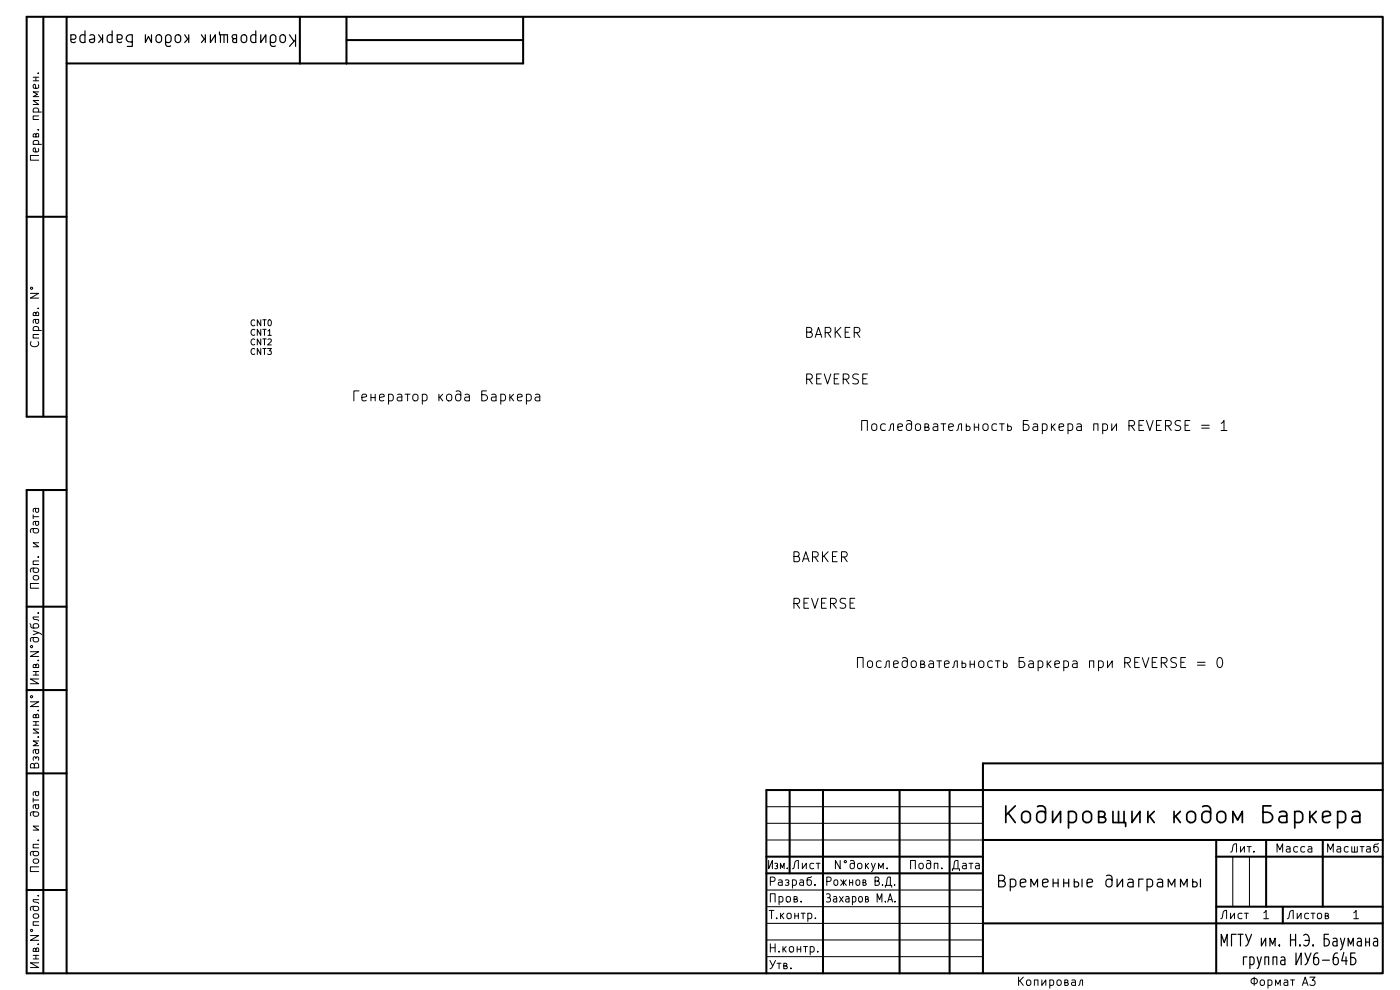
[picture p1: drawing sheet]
<svg xmlns="http://www.w3.org/2000/svg" width="420mm" height="297mm" viewBox="0 0 420 297" stroke-linecap="round" stroke-linejoin="round" font-family="sans-serif">
<defs><g id="words">
<g font-size="4.2">
<text x="241.3" y="101.4">BARKER</text>
<text x="241.3" y="115.4">REVERSE</text>
<text x="261.3" y="129.3">REVERSE = 1</text>
<text x="237.5" y="168.7">BARKER</text>
<text x="237.5" y="182.7">REVERSE</text>
<text x="260" y="200.4">REVERSE = 0</text>
</g>
<g font-size="3.5">
<text x="11.7" y="97.9" transform="rotate(-90 11.7 97.9)">. N°</text>
<text x="11.7" y="197.4" transform="rotate(-90 11.7 197.4)">.N°.</text>
<text x="11.7" y="222.4" transform="rotate(-90 11.7 222.4)">..N°</text>
<text x="233.1" y="260.8">.</text>
<text x="256.1" y="260.8">N°.</text>
<text x="379" y="275.8">1</text>
<text x="406" y="275.8">1</text>
<text x="11.7" y="282.4" transform="rotate(-90 11.7 282.4)">.N°.</text>
<text x="375.9" y="295.8">A3</text>
</g>
<g font-size="2.5">
<text x="74.9" y="97.9">CNT0</text>
<text x="74.9" y="100.7">CNT1</text>
<text x="74.9" y="103.6">CNT2</text>
<text x="74.9" y="106.5">CNT3</text>
</g>
</g></defs>
<g fill="none" stroke="#000" stroke-width=".61">
<path d="M13 5v120M20 5h395v287h-395zM20 5h-12v120h12M90 5v14M104 5v14M104 12h53M157 5v14h-137M8 65h12M13 147v145M20 147h-12v145h12M8 182h12M8 207h12"/>
<path d="M8 232h12M237 237v25M247 237v55M270 237v55M285 237v55M415 229h-120v63M415 237h-185v55M230 257h65M295 252h120M365 257h50M365 252v40M380 252v20"/>
<path d="M397 252v20M8 267h12M230 262h65M295 277h120M365 272h50M385 272v5"/>
</g>
<g fill="none" stroke="#000" stroke-width=".3">
<path d="M10 33.6h2.4M10 24.2h1.6M10 23.2h1.6M10.1 33.6l-.1-.7 .4-.5 1.1 .3v.9M10.8 23.2v1M11.4 38.9h.2M11.4 22h.2M11.5 25.4l.1 .7-.3 .4-1.2-.1v-1l.4-.1 .3 1.2M11.6 34.8h-1.6v1.1h1.6M11.6 30.2h-1.6l1.6 1.2h-1.6M11.6 27.6h-1.6l1.3 .7-1.3 .7h1.6M10 43.3h2.4"/>
<path d="M10.1 43.3l-.1-.7 .4-.5 1 .2 .2 .3-.1 .7M10.8 40.5l.3-.5 .5 .4v.7h-1.6l.1-.9h.6l.1 .9M11.5 44.5l.1 .7-.3 .4-1.2-.1v-1l.4-.1 .3 1.2M11.6 46.6h-2.5v1.5h2.5M9.1 88h2.5l-2.5 1.4h2.5M9.2 86.2h.5v.5h-.5zM10 99.2h2.4M10.1 99.2l-.1-.7 .4-.5 1 .1 .2 .4-.1 .7M9.3 102.5a1 1 0 0 0 0 1.2 1 1 0 0 0 1.2 .3 .93 .93 0 0 0 1-.4 .93 .93 0 0 0-.1-1.1M11.6 100.4h-1.6v1h1.6M107.7 117.3h-1.5v3M108.6 119.3l1.4-.3-.1-.6-.9-.1-.4 .4 .2 1.4 .2 .2 .9-.2"/>
<path d="M111.3 119.3h1.3M111.3 118.3v2M112.6 118.3v2M113.9 119.3l1.4-.3-.1-.6-.9-.1-.4 .4 .1 1.4 .3 .2 .9-.2M116.6 118.4l.9-.1 .5 .6v.8l-.2 .4-.3 .2-.9-.2M116.6 118.3v3M119.3 118.4l.3-.1 .9 .1 .1 1.9M120.6 119l-1 .1a.59 .59 0 0 0-.4 .6 .59 .59 0 0 0 .4 .6l1-.2M121.6 118.3h1.4M122.3 118.3v2M124 118.6a.81 .81 0 0 1 .8-.3 .81 .81 0 0 1 .7 .6v.8a.81 .81 0 0 1-.8 .6 .81 .81 0 0 1-.8-.6zM126.7 118.4l.9-.1 .6 .6v.8l-.3 .4-.3 .2-.9-.2"/>
<path d="M126.7 118.3v3M131.7 118.3v2M132 119.1l.9 1.2M132.9 118.3l-1.2 1.1M134.2 118.6a.81 .81 0 0 1 .8-.3 .81 .81 0 0 1 .6 .6v.8a.81 .81 0 0 1-.8 .6 .81 .81 0 0 1-.8-.6zM136.9 117.4l.8-.1 .5 .3 .1 2.1a.81 .81 0 0 1-.8 .6 .81 .81 0 0 1-.8-.6v-.8l.3-.5a.96 .96 0 0 1 1.3 .2M139.6 118.4l.3-.1 .8 .1 .2 1.9M140.9 119l-1 .1a.59 .59 0 0 0-.5 .6 .59 .59 0 0 0 .5 .6l1-.2M146 117.3h-1.4v3h.8a.93 .93 0 0 0 .9-.9 .93 .93 0 0 0-.9-1h-.8M147.6 118.4l.3-.1 .8 .1 .2 1.9M148.9 119l-1 .1a.6 .6 0 0 0-.5 .6 .6 .6 0 0 0 .5 .6l1-.2M150.3 118.4l.9-.1 .5 .6v.8l-.3 .4-.2 .2-.9-.2"/>
<path d="M150.3 118.3v3M153 118.3v2M153.3 119.1l.9 1.2M154.2 118.3l-1.2 1.1M155.3 119.3l1.4-.3-.1-.6-.9-.1-.4 .4 .1 1.4 .3 .2 .9-.2M158 118.4a.96 .96 0 0 1 1.3 .2l.1 .3-.1 1.1a.96 .96 0 0 1-1.3 .1M158 118.3v3M160.7 118.4l.3-.1 .8 .1 .2 1.9M162 119l-1 .1a.59 .59 0 0 0-.5 .6 .59 .59 0 0 0 .5 .6l1-.2M258.6 129.2v-3h1.7v3M290 127.2v2l1-.2 .1-.3-.1-.7-1-.1M292.4 128.2h1.3"/>
<path d="M292.4 127.2v2M293.7 127.2v2M295.1 127.4a.81 .81 0 0 1 .8-.3 .81 .81 0 0 1 .6 .6v.9a.81 .81 0 0 1-.7 .6 .81 .81 0 0 1-.8-.6zM299.1 127.3l-.8-.1-.6 .5v.9l.3 .4 .3 .2 .8-.2M300 127.2h1.4M300.7 127.2v2M302.4 127.2v2l1-.2 .2-.3-.2-.7-1-.1M308.5 126.2h-1.4v3h.9a.93 .93 0 0 0 .9-1 .93 .93 0 0 0-.9-.9h-.9M310.1 127.3l.3-.1 .9 .1 .1 1.9M311.4 127.9l-1 .1a.59 .59 0 0 0-.5 .6 .59 .59 0 0 0 .5 .6l1-.2M312.8 127.3l.9-.1 .5 .5v.9l-.2 .4-.3 .2-.9-.2M312.8 127.2v3"/>
<path d="M315.5 127.2v2M315.8 128l.9 1.2M316.7 127.2l-1.2 1.1M317.8 128.2l1.5-.3-.2-.6-.9-.1-.4 .4 .2 1.4 .2 .2 .9-.2M320.5 127.3a.96 .96 0 0 1 1.3 .1v1.5a.96 .96 0 0 1-1.3 .1M320.5 127.2v3M323.2 127.3l.3-.1 .9 .1 .1 1.9M324.5 127.9l-1 .1a.59 .59 0 0 0-.4 .6 .59 .59 0 0 0 .4 .6l1-.2M328.2 129.2v-2h1.3v2M330.9 127.3a.96 .96 0 0 1 1.3 .1l.2 .3-.2 1.2a.96 .96 0 0 1-1.3 .1M330.9 127.2v3M333.7 127.2v2l1.4-2v2"/>
<path d="M338.8 127.7h1.1a.81 .81 0 0 0 .6-.7 .81 .81 0 0 0-.6-.8h-1.1v3M339.5 127.7l1 1.5M341.8 127.6h1M343.2 126.2h-1.4v3h1.4M344.1 126.2l1 3 1-3M347.1 127.6h1M348.5 126.2h-1.4v3h1.4M349.8 127.7h1.1a.81 .81 0 0 0 .6-.7 .81 .81 0 0 0-.6-.8h-1.1v3M350.5 127.7l1 1.5M354.4 126.3l-1.2-.1-.4 .3-.1 .5 .5 .6a1.07 1.07 0 0 1 1.2 .7l-.2 .6-.4 .3-1.1-.2M355.7 127.6h.9M357.1 126.2h-1.4v3h1.4"/>
<path d="M360.6 127.6h2.3M360.6 128.5h2.3M366.5 127l.8-.8v3M366.5 129.2h1.7M10 154.4v1.2M10 155h1.6M10.2 158.6l-.2 .3 .2 .9 .9 .1 .4-.2 .1-.6-.2-.4-1.8-.1-.5 .5 .1 .7M10.5 156.4l.2 .9a.48 .48 0 0 0 .4 .4 .48 .48 0 0 0 .5-.4l-.1-.9M10.5 152.5l.2 .9a.48 .48 0 0 0 .4 .3 .48 .48 0 0 0 .5-.3l-.1-.9M11.6 156.4l-1.5 .2v.9M11.6 152.5l-1.5 .2v.9M10.2 172.8h1.2l.2 .4-.1 .6-.4 .2-.9-.1-.2-.4z"/>
<path d="M10.2 170.4l-.2 .4 .2 .8 .9 .1 .4-.2 .1-.6-.2-.3-1.8-.2-.5 .5 .1 .7M11.4 167.1h.2M11.6 175.1h-2.5v1.4h2.5M11.6 168.3h-1.6v1.1h1.6M11.6 162.9h-1.6l1.6 1.1h-1.6M9 187.1l.3 1.1 .4 .2 1.7-.1 .2-.3-.1-.6-.4-.3-1 .3-.1 .7 .2 .3M10 189.3l2.2 .8 .2 .4M10.8 199.7l.3-.5 .5 .4v.7h-1.6l.1-.8h.6l.1 .8M11.4 183.9h.2M11.6 185.1h-1.6l.1 .6 1.2 .2 .3 .4M11.6 189.9l-1.6 .6M288.7 198.3v2l1-.2 .2-.2-.2-.8-1-.1"/>
<path d="M291.1 199.3h1.3M291.1 198.3v2M292.4 198.3v2M293.9 198.6a.81 .81 0 0 1 .8-.3 .81 .81 0 0 1 .6 .6v.8a.81 .81 0 0 1-.8 .6 .81 .81 0 0 1-.8-.6zM297.8 198.4l-.8-.1-.6 .6v.8l.3 .4 .3 .2 .8-.2M298.7 198.3h1.4M299.4 198.3v2M301.1 198.3v2l1-.2 .2-.2-.2-.8-1-.1M307.3 197.3h-1.5v3h.9a.93 .93 0 0 0 .9-.9 .93 .93 0 0 0-.9-1h-.9M308.8 198.4l.3-.1 .9 .1 .1 1.9M310.1 199l-1 .1a.59 .59 0 0 0-.4 .6 .59 .59 0 0 0 .4 .6l1-.2M311.6 198.4l.8-.1 .6 .6v.8l-.3 .4-.3 .2-.8-.2"/>
<path d="M311.6 198.3v3M314.3 198.3v2M314.6 199.1l.8 1.2M315.4 198.3l-1.1 1.1M316.6 199.3l1.4-.3-.2-.6-.8-.1-.4 .4 .1 1.4 .3 .2 .8-.2M319.3 198.4a.96 .96 0 0 1 1.2 .2v1.4a.96 .96 0 0 1-1.2 .1M319.3 198.3v3M322 198.4l.2-.1 .9 .1 .2 1.9M323.3 199l-1.1 .1a.59 .59 0 0 0-.4 .6 .59 .59 0 0 0 .4 .6l1.1-.2M329.7 198.4a.96 .96 0 0 1 1.3 .2l.1 .3-.1 1.1a.96 .96 0 0 1-1.3 .1M329.7 198.3v3M332.4 198.3v2l1.4-2v2"/>
<path d="M337.5 198.9h1.2a.81 .81 0 0 0 .6-.8 .81 .81 0 0 0-.6-.8h-1.2v3M338.3 198.9l.9 1.4M340.5 198.7h1M342 197.3h-1.5v3h1.5M342.8 197.3l1 3 1-3M345.8 198.7h1M347.2 197.3h-1.4v3h1.4M348.5 198.9h1.2a.81 .81 0 0 0 .6-.8 .81 .81 0 0 0-.6-.8h-1.2v3M349.2 198.9l1 1.4M353.1 197.4l-1.2-.1-.4 .3-.1 .6 .5 .5a1.07 1.07 0 0 1 1.2 .7l-.2 .6-.4 .3-1.1-.2M354.4 198.7h1M355.8 197.3h-1.4v3h1.4"/>
<path d="M359.4 198.7h2.2M359.4 199.6h2.2M365.5 197.6l.1-.2a.7 .7 0 0 1 1.2 .5 1.57 1.57 0 0 1-.9 2.4 1.82 1.82 0 0 1-.4-2.7zM9.1 210.6h2.5l-2.5 1.4h2.5M9.2 208.8h.5v.5h-.5zM10 202.6h1.6M10 201.5h1.6M10.8 214.7l.3-.4 .5 .3v.7h-1.6l.1-.8h.6l.1 .8M10.8 201.5v1.1M11.4 213.2h.2M11.6 203.7h-2.5l2.5 1.4h-2.5M257.3 200.3v-3h1.7v3"/>
<path d="M327 200.3v-2h1.2v2M10 239.5v1.2M10.1 228.1l-.1-.7 .3-.3 .5 .3 .3-.3 .4 .1v.9M10.3 229.6l.5-.6 .6 .1 .2 .3v1h-2.5v-.8l.2-.4 .5-.1 .4 .2 .1 1.1M10.5 224.9l.2 .9a.48 .48 0 0 0 .4 .3 .48 .48 0 0 0 .5-.3l-.1-.9M10.5 237.6l.2 .8a.48 .48 0 0 0 .4 .4 .48 .48 0 0 0 .5-.4l-.1-.8M10.8 227.4v.2M11.6 224.9l-1.5 .2v.9M11.6 222.3h-1.6l1.3 .7-1.3 .7h1.6M11.6 237.6l-1.5 .1v.9M10 240h1.6M10.1 257.9l1-.2 .4 .2 .1 .6-.5 .5h-.7l-.4-.5z"/>
<path d="M10.2 255.5l-.2 .3 .2 .9 .9 .1 .4-.3 .1-.6-.2-.3-1.8-.1-.5 .4 .1 .8M10.2 243.6l-.2 .4 .2 .8 .9 .1 .4-.2 .1-.6-.2-.4-1.8-.1-.5 .5 .1 .7M10.5 241.5l.2 .8a.48 .48 0 0 0 .4 .4 .48 .48 0 0 0 .5-.4l-.1-.8M11.4 252.1h.2M11.6 253.3h-1.6v1.1h1.6M11.6 247.9h-1.6l1.6 1.2h-1.6M11.6 241.5l-1.5 .1v.9M230 252h65M230 247h65M230 242h65M230.7 258.2v2.5l1.1-2.5v2.5M232.5 259.1l.6-.1 .3 .4-.3 .4 .3 .4-.1 .3h-.8"/>
<path d="M240.8 259v1.7l1.2-1.7v1.7M244.2 259.1l-.7-.1-.4 .5 .1 .9 .3 .3 .7-.2M244.9 259h1.2M245.5 259v1.7M252.1 258.2v2.5l-1.4-2.5v2.5M253.4 258.3h.5v.5h-.5zM255.2 258.3l.7-.1 .5 .5-.1 1.7-.4 .3-.6-.2-.2-.3 .1-1 .4-.2 .8 .2M261.5 259l.6 1.7M262.7 259l-.8 2.3-.4 .2M275.9 259.2l.4-.2 .7 .2v1.2l-.4 .3-.7-.3zM278.2 258.3l.7-.1 .4 .5-.1 1.7-.3 .3-.6-.2-.3-.3 .3-1.1 .7-.1 .3 .2M288.9 259.1h1l.1 1.6"/>
<path d="M290 259.6l-.8 .1a.48 .48 0 0 0-.4 .5 .48 .48 0 0 0 .4 .5l.8-.2M290.8 259h1.2M291.4 259v1.7M292.8 259.1h1l.1 1.6M293.9 259.6l-.8 .1a.48 .48 0 0 0-.4 .5 .48 .48 0 0 0 .4 .5l.8-.2M369.3 255.7l.5-.4 .2-1.4a.86 .86 0 0 1 1.1-.7v2.5M370 257v15M372.3 254v1.7l1.2-1.7v1.7M374.3 254h1.2M374.9 254v1.7M375 257v15M376.3 255.4v.3"/>
<path d="M383.3 255.7v-2.5l.8 1.8 .8-1.8v2.5M386.1 254.1h1l.1 1.6M387.2 254.6l-.8 .1a.48 .48 0 0 0-.4 .5 .48 .48 0 0 0 .4 .5l.8-.2M389.4 254.1l-.7-.1-.5 .5 .2 .9 .3 .3 .7-.2M391.6 254.1l-.7-.1-.5 .5 .1 .9 .4 .3 .7-.2M392.6 254.1h1l.1 1.6M393.7 254.6l-.8 .1a.48 .48 0 0 0-.4 .5 .48 .48 0 0 0 .4 .5l.8-.2M398.4 255.7v-2.5l.9 1.8 .8-1.8v2.5M401.3 254.1h1l.1 1.6M402.4 254.6l-.9 .1a.48 .48 0 0 0-.3 .5 .48 .48 0 0 0 .3 .5l.9-.2M404.6 254.1l-.7-.1-.5 .5 .2 .9 .3 .3 .7-.2M405.7 254v1.7h1.6v-1.7"/>
<path d="M406.5 254v1.7M408.2 254h1.2M408.8 254v1.7M410.2 254.1h.9l.2 1.6M411.3 254.6l-.9 .1a.48 .48 0 0 0-.3 .5 .48 .48 0 0 0 .3 .5l.9-.2M413.6 253l-1 .4-.3 .4 .1 1.6 .4 .3 .7-.3v-1.2l-.3-.2-.9 .2M10.2 274.3h1.2l.2 .4-.1 .6-.4 .2-.9-.1-.2-.4zM10.2 271.9l-.2 .4 .2 .8 .9 .1 .4-.2 .1-.6-.2-.3-1.8-.2-.5 .5 .1 .7M11.4 268.7h.2M11.6 269.9h-1.6l.1 .6 1.2 .2 .3 .4M11.6 260.1h-2.5v1.4h2.5M230 277h65"/>
<path d="M230 272h65M230 267h65M230.8 273.2h1.5M231.2 270.6v-2.4h1.4v2.4M231.2 264.5l1.2-.2 .2-.3-.1-.6-.4-.2h-.9v2.4M231.5 273.2v2.5M233.1 275.4v.3M233.7 264.1h.9l.1 1.5M233.8 269.1l.7-.1 .5 .5-.1 .9-.4 .2-.7-.1M233.8 269v2.5M234.2 260.7v-1.7l.6 1.3 .5-1.3v1.7M234.3 274v1.7"/>
<path d="M234.5 274.7l.7 1M234.7 264.6l-.8 .1a.48 .48 0 0 0-.4 .5 .48 .48 0 0 0 .4 .4l.8-.1M235.2 274l-.9 .9M235.7 264.1l.7-.1 .4 .3-.4 .5 .4 .4-.1 .3h-1M236 269.2l.4-.2 .7 .2 .1 1-.2 .3-.6 .1-.4-.2zM236.2 264.8h.2M236.3 260.4v.3M236.4 274.1l.6-.1 .5 .5v.7l-.5 .5-.6-.2-.2-.3zM237.8 260.7l.5-.4 .2-1.4a.86 .86 0 0 1 1.1-.7v2.5M237.8 264.1l.7-.1 .5 .5-.2 1h-1M237.8 264v2.5M238.3 269.8l.8-.1v-.6l-.8-.1v1.6h.7l.4-.4-.5-.4"/>
<path d="M238.5 274.8h1.1M238.5 274v1.7M239.6 274v1.7M240.1 264.1h.9l.1 1.5M240.4 270.4v.2M240.4 274h1.2M241 274v1.7M241.1 264.6l-.8 .1a.48 .48 0 0 0-.4 .5 .48 .48 0 0 0 .4 .4l.8-.1M242.4 274.1l.8-.1 .4 .5-.2 1h-1M242.4 274v2.5M243.5 263l-1.1 .4-.2 .3 .1 1.7 .4 .2 .7-.2v-1.2l-.3-.2-.9 .2M244.6 265.4v.2"/>
<path d="M244.7 275.4v.3M248 268.3l.7-.1 .3 .2 .1 .5-.4 .5a.68 .68 0 0 1 .6 .6 .68 .68 0 0 1-.5 .6l-.8-.1M248.1 264.5l1.1-.2 .2-.3-.1-.6-.3-.2h-.9v2.4M248.3 269.4h.4M250.2 269.1h.8l.1 1.5M250.4 264.2l.3-.2 .6 .2 .1 1-.4 .4-.6-.2zM251.1 269.6l-.7 .1-.3 .4 .3 .5 .7-.1M251.9 269l1.2 1.6M252.3 264l.8 .9 .9-.9M253 264.8l-.7 .8M253.1 269l-1.2 1.6M253.1 264v1.6"/>
<path d="M253.3 264.8l.7 .8M253.9 269.1h.8l.1 1.5M254.8 269.6l-.9 .2-.1 .3 .3 .5 .7-.1M255 264.8h.9M255 264v1.6M255.8 269.1l.7-.1 .4 .5-.1 .9-.3 .2-.7-.1M255.8 269v2.5M255.9 264v1.6M257.1 264.1l.5-.1 .4 .5v.7l-.4 .4-.5-.1-.2-.3zM257.9 269.1l.5-.1 .4 .5v.7l-.4 .4-.5-.1-.2-.3zM259 264.8l.7-.1v-.6l-.7-.1v1.6h.6l.4-.4-.5-.4M259.7 269.8l.8-.1v-.6l-.8-.1v1.6h.6l.4-.4-.5-.4"/>
<path d="M262.6 264.3l1-.1 .2-.3-.1-.5-.3-.2h-.8v2.4h.9l.3-.2 .1-.6-.5-.5M263.2 270.6v-2.4l.8 1.7 .7-1.7v2.4M263.7 260.7v-1.7l.7 1.3 .7-1.3v1.7M264.8 265.4v.2M265.7 266.2v-.6h1.9v.6M265.7 270.4v.2M266 265.6l.2-2 .5-.4h.5v2.4M266.2 260.4v.3M266.4 270.6l.8-2.4 .7 2.4M266.6 269.9h1.1M268.5 265.4v.2M268.6 270.4v.2"/>
<path d="M273.3 260.7v-2.5h1.4v2.5M280.4 260.7v-1.7h1.1v1.7M282.7 260.4v.3M285.8 261.3v-.6h2.2v.6M286.2 260.7l.2-2 .5-.5h.6v2.5M366.3 275.7l.5-.4 .3-1.4a.86 .86 0 0 1 1-.7v2.5M369.3 274v1.7l1.2-1.7v1.7M372.7 274.1l-.7-.1-.4 .5 .1 .9 .3 .3 .7-.2M373.5 274h1.1M374 274v1.7M386.3 275.7l.5-.4 .2-1.4a.86 .86 0 0 1 1.1-.7v2.5M389.3 274v1.7l1.2-1.7v1.7"/>
<path d="M392.7 274.1l-.7-.1-.5 .5 .2 .9 .3 .3 .7-.2M393.4 274h1.2M394 274v1.7M395.5 274.2l.3-.2 .7 .2 .1 1-.2 .3-.6 .2-.3-.3zM397.7 274.8l.9-.1v-.6l-.9-.1v1.7h.7l.4-.5-.5-.4M10 287.7h1.6M10 286.7h1.6M10.8 284.9l.3-.5 .5 .3v.8h-1.6l.1-.9h.6l.1 .9M10.8 286.7v1M11.4 283.3h.2M11.6 288.9h-2.5l2.5 1.4h-2.5M230 287h65"/>
<path d="M230 282h65M231.1 288.2l.8 1.6M231.2 283.2v2.5M231.2 284.4h1.4M232.6 283.2v2.5M232.7 288.2l-1 2.1-.6 .4M233.2 289h1.2M233.8 285.4v.3M233.8 289v1.7M235 284v1.7M235.2 289.8l.8-.1v-.6l-.8-.1v1.7h.7l.4-.5-.5-.4M235.2 284.7l.7 1"/>
<path d="M235.9 284l-.9 .9M237.1 284.1l.6-.1 .5 .5v.7l-.5 .5-.6-.2-.2-.3zM237.4 290.4v.3M239.2 284.8h1.1M239.2 284v1.7M240.3 284v1.7M241.1 284h1.2M241.7 284v1.7M243.2 284.1l.7-.1 .4 .5-.2 1h-.9M243.2 284v2.5M245.4 285.4v.3M305.7 293.2v2.5"/>
<path d="M306 294.2l1.1 1.5M307.1 293.2l-1.4 1.4M308.2 294.2l.3-.2 .7 .2v1.2l-.3 .3-.7-.3zM310.4 295.7v-1.7h1.1v1.7M312.7 294v1.7l1.2-1.7v1.7M315.1 294.1l.7-.1 .4 .5-.1 .9-.3 .3-.7-.2M315.1 294v2.5M317.3 294.2l.4-.2 .7 .2 .1 1-.2 .3-.6 .2-.4-.3zM319.6 294.8l.8-.1v-.6l-.8-.1v1.7h.7l.3-.5-.5-.4M321.7 294.1h.9l.2 1.6M322.8 294.6l-.9 .1a.48 .48 0 0 0-.3 .5 .48 .48 0 0 0 .3 .5l.9-.2M323.7 295.7l.3-.2 .2-1.1 .3-.4h.4v1.7"/>
<path d="M380.5 294.1l.8-.1 .4 .5-.2 1h-1M382.8 295.7v-1.7l.7 1.3 .7-1.3v1.7M385.4 294.1h1l.1 1.6M386.5 294.6l-.9 .1a.48 .48 0 0 0-.3 .5 .48 .48 0 0 0 .3 .5l.9-.2M387.3 294h1.2M387.9 294v1.7M390.9 295.7l.8-2.5 .8 2.5M391.1 295h1.2M393.1 293.2h1.6l-.9 .9 .6 .1 .3 .4-.2 .8-.3 .3-1.1-.3"/>
</g>
<g fill="none" stroke="#000" stroke-width=".36">
<path d="M21.3 10.4l.1 2.2 .3 .2 .9-.2M21.3 10.6l1-.2a.71 .71 0 0 1 .5 .7 .71 .71 0 0 1-.5 .7l-1 .1M25.5 10.6l-.9-.2-.6 .7v1l.3 .5 .3 .2 .9-.2M25.5 9.3v3.5M27 10.6l.9-.2 .5 .5-.2 1.7-.3 .2-.9-.2-.2-.7 1.6-.3M29.6 10.4l.9 1.4M30.8 10.4v2.4M30.8 11.4l-1.2 1.4M33.7 10.6l-.9-.2-.6 .7 .1 1.3 .5 .4 .9-.2M33.7 9.3v3.5M35.2 10.4l.1 2.2 .3 .2 .9-.2M35.2 10.6l1-.2a.71 .71 0 0 1 .5 .7 .71 .71 0 0 1-.5 .7l-1 .1"/>
<path d="M39.7 12.6h-.9a1.09 1.09 0 0 1-.9-1.1 1.09 1.09 0 0 1 .9-1.1h.9v3.5h-1.5M43.6 10.4v2.4l1-1.9 .9 1.9v-2.4M47 10.8a.85 .85 0 0 1 .8-.4 .85 .85 0 0 1 .7 .7v1a.85 .85 0 0 1-.8 .7 .85 .85 0 0 1-.9-.7zM49.7 12.4l.4 .4 1-.2 .3-.5v-1a.85 .85 0 0 0-.9-.7 .85 .85 0 0 0-.8 .7l.1 2.5 .5 .3 .9-.1M52.7 10.8a.85 .85 0 0 1 .9-.4 .85 .85 0 0 1 .6 .7v1a.85 .85 0 0 1-.8 .7 .85 .85 0 0 1-.8-.7zM55.4 10.4l.9 1.4M56.6 10.4v2.4M56.6 11.4l-1.2 1.4M60.4 10.4l.9 1.4M61.6 10.4v2.4M61.6 11.4l-1.2 1.4M63.1 10.4v2.4l1.5-2.4v2.4"/>
<path d="M65.9 9.6v.8h.3M66.2 12.8v-2.4h2.1v2.4M67.2 10.4v2.4M70.3 11.6l-.5-.2-.2-.3 .5-.7h.9v2.4l-1-.2-.2-.3 .2-.5 1-.2M72.5 10.8a.85 .85 0 0 1 .9-.4 .85 .85 0 0 1 .6 .7v1a.85 .85 0 0 1-.8 .7 .85 .85 0 0 1-.8-.7zM76.8 10.6l-1-.2-.6 .7v1l.3 .5 .3 .2 1-.2M76.8 9.3v3.5M78.3 10.4v2.4l1.5-2.4v2.4M81.1 12.4l.5 .4 .9-.2 .3-.5v-1a.85 .85 0 0 0-.8-.7 .85 .85 0 0 0-.9 .7l.2 2.5 .4 .3 1-.1M84.2 10.8a.85 .85 0 0 1 .8-.4 .85 .85 0 0 1 .7 .7v1a.85 .85 0 0 1-.9 .7 .85 .85 0 0 1-.8-.7zM86.9 10.4l1.3 2M88.7 10.4v3.5"/>
<path d="M88.7 11.9l-1.8 2M299.7 264.3h1.2a.86 .86 0 0 0 .6-.9 .86 .86 0 0 0-.6-.8h-1.2v3.5h1.3a.93 .93 0 0 0 .7-1 .93 .93 0 0 0-.8-.8M303.2 263.9l1-.1 .7 .6-.2 1.4-.5 .3-1-.2M303.2 263.8v3.5M306.2 264.9l1.7-.3-.2-.7-1-.1-.5 .5 .2 1.6 .3 .2 1-.2M309.4 266.1v-2.3l1 1.8 1-1.8v2.3M312.9 264.9l1.7-.3-.2-.7-1-.1-.5 .5 .2 1.6 .3 .2 1-.2M316.1 264.9h1.5M316.1 263.8v2.3M317.6 263.8v2.3M319.2 264.9h1.5M319.2 263.8v2.3"/>
<path d="M320.7 263.8v2.3M322.4 263.8v2.3h.8a.85 .85 0 0 0 .4-1.3l-1.2-.2M324.7 263.8v2.3M326.2 264.9l1.7-.3-.2-.7-1-.1-.5 .5 .2 1.6 .3 .2 1-.2M332.1 262.8l1-.2 .5 .3 .1 2.5a.95 .95 0 0 1-.9 .7 .95 .95 0 0 1-.9-.7v-1l.3-.5 1-.1 .5 .3M335.3 263.8v2.3l1.6-2.3v2.3M338.6 263.9l.3-.1 1 .1 .2 2.2M340.1 264.6l-1.2 .2a.69 .69 0 0 0-.5 .6 .69 .69 0 0 0 .5 .7l1.2-.2M343.1 263.8h-1.3v2.3M344.2 263.9a1.12 1.12 0 0 1 1.6 .2l.1 .3-.1 1.4a1.12 1.12 0 0 1-1.6 .1M344.2 263.8v3.5M347.4 263.9l.4-.1 1 .1 .1 2.2"/>
<path d="M348.9 264.6l-1.1 .2a.7 .7 0 0 0-.6 .6 .7 .7 0 0 0 .6 .7l1.1-.2M350.6 266.1v-2.3l1 1.8 1-1.8v2.3M354.3 266.1v-2.3l1 1.8 1-1.8v2.3M357.9 263.8v2.3h.9a.83 .83 0 0 0 .3-1.3l-1.2-.2M360.3 263.8v2.3M366.5 283.8v-3.5l.9 2.5 .9-2.5v3.5M371 280.3h-1.4v3.5M371.5 280.3h1.5M372.3 280.3v3.5M373.8 280.3l.9 2.4M374.2 287.1h-1v2.3M375.1 287.3l.8-.2 .5 .7v1l-.3 .5-.2 .1-.8-.1"/>
<path d="M375.1 287.1v3.5M375.6 280.3l-1.1 3-.7 .5M377.3 287.1l.6 2.3M378.6 281.5v2.3l1.3-2.3v2.3M378.6 287.1l-.9 3.2-.4 .3M379.6 289.4v-2.3h1.1v2.3M381.1 283.8v-2.3l.8 1.8 .8-1.8v2.3M382 289.4v-2.3h1.2v2.3M383.9 283.5v.3M384.5 287.3l.2-.2 .8 .2 .1 2.1M385.6 287.9l-.9 .2a.75 .75 0 0 0-.4 .7 .75 .75 0 0 0 .4 .6l.9-.1M387.3 280.3v3.5"/>
<path d="M387.3 282h1.5M388.8 280.3v3.5M389 285.9v3.5l1.5-3.5v3.5M390.1 283.5v.3M391.3 280.7a.87 .87 0 0 1 .9-.3 .87 .87 0 0 1 .6 .8l.1 1.1a1.31 1.31 0 0 1-1.1 1.5l-.5-.3M391.6 282.2h1.3M391.6 285.9l.9 2.4M393.4 285.9l-1.1 3-.7 .5M394.1 283.5v.3M395.5 285.9a1.19 1.19 0 0 0-1.3 1.5l.1 1.7 .4 .3 .8-.1a1.47 1.47 0 0 0 0-1.9l-.8-.1-.5 .6M396.9 288.1h2.1M398.7 280.3h-1.3v3.5h.8a1.13 1.13 0 0 0 .8-1 1.13 1.13 0 0 0-.8-1.1h-.8"/>
<path d="M400.1 281.7l.3-.2 .7 .2 .2 2.1M401.3 282.3l-.9 .2a.77 .77 0 0 0 0 1.3l.9-.1M401.4 285.9a1.19 1.19 0 0 0-1.3 1.5l.1 1.7 .4 .3 .8-.1a1.47 1.47 0 0 0 0-1.9l-.8-.1-.5 .6M402.3 281.5l.6 2.3M403.3 285.8l-.6 2.5h1.6M403.6 281.5l-.9 3.2-.4 .3M404 287.1v2.3M404.6 283.8v-2.3l.8 1.8 .7-1.8v2.3M406.7 285.9h-1.3v3.5h.7a1.13 1.13 0 0 0 .8-1 1.13 1.13 0 0 0-.8-1.1h-.7M407.4 281.7l.3-.2 .7 .2 .2 2.1M408.6 282.3l-.9 .2a.77 .77 0 0 0 0 1.3l.9-.1M409.9 282.7h1.1"/>
<path d="M409.9 281.5v2.3M411 281.5v2.3M412.3 281.7l.2-.2 .8 .2 .1 2.1M413.4 282.3l-.9 .2a.77 .77 0 0 0 0 1.3l.9-.1"/>
</g>
<g fill="none" stroke="#000" stroke-width=".51">
<path d="M301.9 241.8v5M302.6 243.9l2.1 2.9M304.7 241.8l-2.8 2.8M306.9 243.9a1.34 1.34 0 0 1 1.3-.5 1.34 1.34 0 0 1 1 1v1.4a1.35 1.35 0 0 1-1.3 1 1.35 1.35 0 0 1-1.3-1v-1.4zM311.4 242a1.61 1.61 0 0 1 2.1 .3l.3 .4v3.1a1.37 1.37 0 0 1-1.4 1 1.37 1.37 0 0 1-1.3-1v-1.4l.5-.7 .5-.3h.9l.8 .5M315.9 243.4v3.4l2.4-3.4v3.4M320.7 243.7l.4-.3h1l.7 .5 .2 .5v1.4l-.4 .7-.5 .3h-1l-.4-.3M320.7 243.4v5M325.2 243.9a1.36 1.36 0 0 1 1.3-.5 1.36 1.36 0 0 1 1.1 1v1.4a1.35 1.35 0 0 1-1.3 1 1.35 1.35 0 0 1-1.3-1v-1.4zM329.7 245.1h1.2l.5-.2 .2-.5-.2-.7-.5-.3h-1.2v3.4h1.4l.5-.3 .3-.7-.3-.5-.7-.2M334 243.4v3.4h3.3v-3.4M335.7 243.4v3.4"/>
<path d="M337.3 246.8h.5v1.2M339.7 243.4v3.4l2.4-3.4v3.4M344.5 243.4v3.4M345 244.9l1.4 1.9M346.4 243.4l-1.9 1.9M352.3 243.4v3.4M352.8 244.9l1.5 1.9M354.3 243.4l-2 1.9M356.4 243.9a1.36 1.36 0 0 1 1.4-.5 1.36 1.36 0 0 1 1 1v1.4a1.37 1.37 0 0 1-1.3 1 1.37 1.37 0 0 1-1.3-1v-1.4zM360.9 242a1.61 1.61 0 0 1 2.2 .3l.2 .4v3.1a1.35 1.35 0 0 1-1.3 1 1.35 1.35 0 0 1-1.3-1v-1.4l.5-.7 .4-.3h1l.7 .5M365.5 243.9a1.35 1.35 0 0 1 1.3-.5 1.35 1.35 0 0 1 1 1v1.4a1.35 1.35 0 0 1-1.3 1 1.35 1.35 0 0 1-1.3-1v-1.4zM370 246.8v-3.4l1.4 2.7 1.4-2.7v3.4"/>
<path d="M381.4 241.8h-2.4v5h1.5a1.55 1.55 0 0 0 1.5-1.6 1.55 1.55 0 0 0-1.5-1.5h-1.5M384 243.7l.5-.3h1l.5 .3 .2 .5v2.6M386.2 244.6l-.5 .3h-1.2a.98 .98 0 0 0-.7 .9 .98 .98 0 0 0 .7 1h1.2l.5-.3M388.6 243.7l.5-.3h.9l.7 .5 .3 .5v1.4l-.5 .7-.5 .3h-.9l-.5-.3M388.6 243.4v5M393.1 243.4v3.4M393.6 244.9l1.4 1.9M395 243.4l-1.9 1.9M396.9 245.1l2.4-.5-.2-.9-.5-.3h-1l-.4 .3-.3 .5v1.9l.3 .4 .4 .3h1l.5-.3M401.4 243.7l.5-.3h1l.5 .3 .4 .7v1.4l-.4 .7-.5 .3h-1l-.5-.3M401.4 243.4v5M406 243.7l.5-.3h.9l.5 .3 .2 .5v2.6"/>
<path d="M408.1 244.6l-.5 .3h-1.1a.98 .98 0 0 0-.8 .9 .98 .98 0 0 0 .8 1h1.1l.5-.3"/>
</g>
<use href="#words"/>
</svg>
